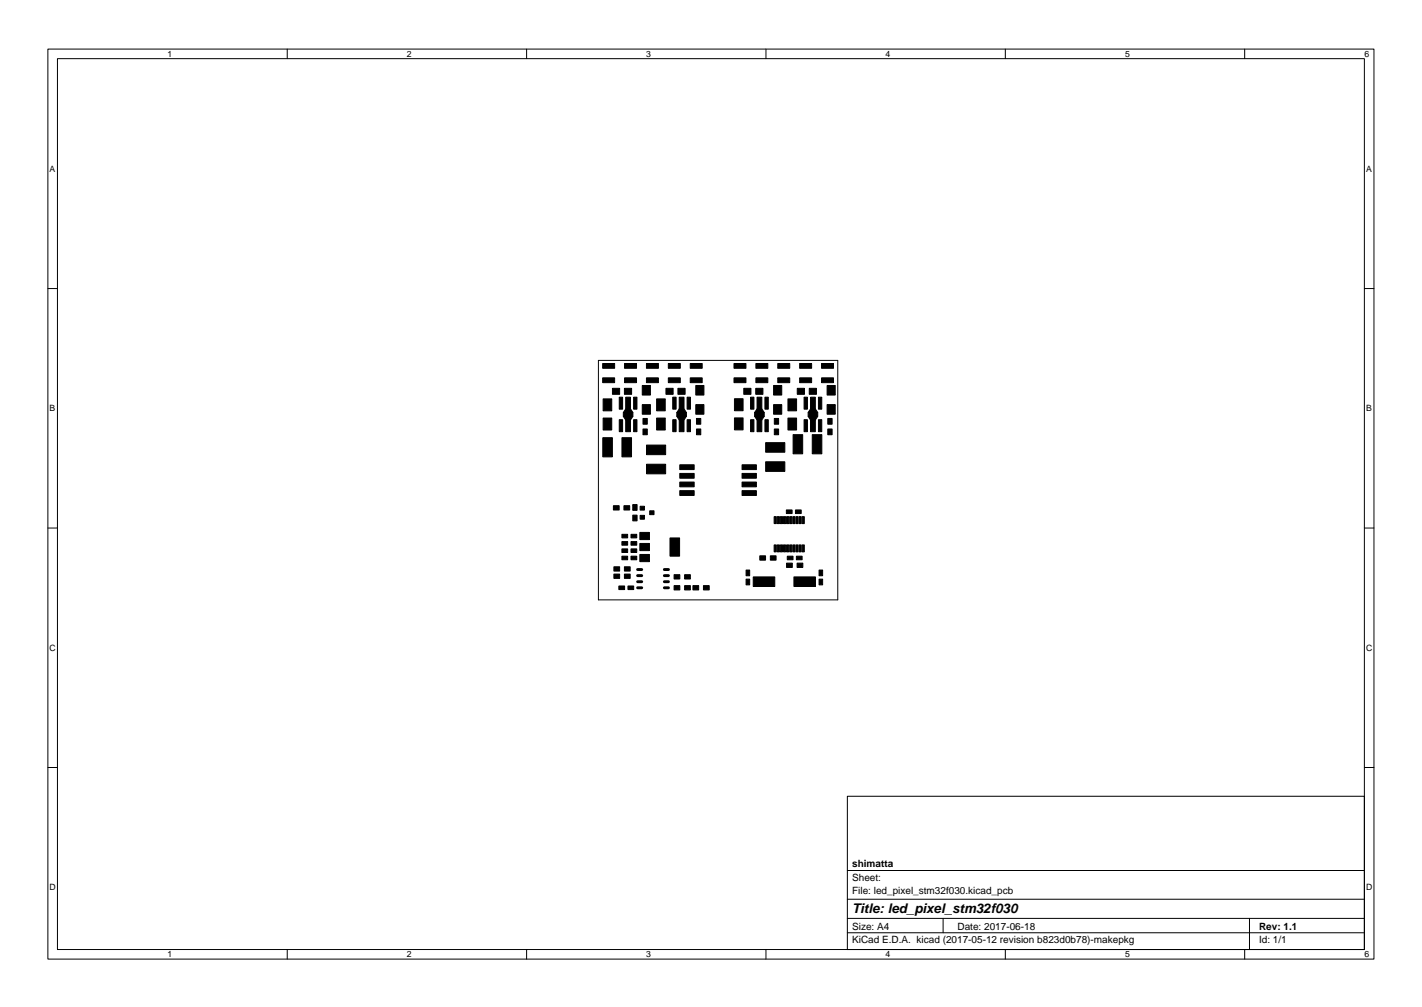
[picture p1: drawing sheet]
<svg xmlns="http://www.w3.org/2000/svg" width="297mm" height="210mm" viewBox="0 0 297 210" stroke-linecap="round" stroke-linejoin="round" font-family="sans-serif">
<defs><g id="words">
<text font-size="2.8" x="178" y="190.6">Title: led_pixel_stm32f030</text>
<g font-size="2.1">
<text x="178" y="184">Sheet:</text>
<text x="178" y="181">shimatta</text>
<text x="178" y="186.7">File: led_pixel_stm32f030.kicad_pcb</text>
<text x="178" y="196.9">KiCad E.D.A. kicad (2017-05-12 revision b823d0b78)-makepkg</text>
<text x="178" y="194.1">Size: A4</text>
<text x="200" y="194.1">Date: 2017-06-18</text>
<text x="263" y="194.1">Rev: 1.1</text>
<text x="263" y="196.9">Id: 1/1</text>
</g>
<g font-size="1.8">
<text x="35" y="11.9">1</text>
<text x="85" y="11.9">2</text>
<text x="135" y="11.9">3</text>
<text x="185" y="11.9">4</text>
<text x="235" y="11.9">5</text>
<text x="285" y="11.9">6</text>
<text x="10.3" y="35.9">A</text>
<text x="285.3" y="35.9">A</text>
<text x="10.3" y="85.9">B</text>
<text x="285.3" y="85.9">B</text>
<text x="10.3" y="135.9">C</text>
<text x="285.3" y="135.9">C</text>
<text x="10.3" y="185.9">D</text>
<text x="285.3" y="185.9">D</text>
<text x="35" y="199.9">1</text>
<text x="85" y="199.9">2</text>
<text x="135" y="199.9">3</text>
<text x="185" y="199.9">4</text>
<text x="235" y="199.9">5</text>
<text x="285" y="199.9">6</text>
</g>
</g></defs>
<g fill="none" stroke="#000" stroke-width=".21">
<path d="M10 10.2h277v190.1h-277zM12 12.2h273v186.1h-273zM60 10.2v2M110 10.2v2M160 10.2v2M210 10.2v2M260 10.2v2M10 60.2h2M125 75.2h50v50h-50zM285 60.2h2M10 110.2h2M285 110.2h2"/>
<path d="M10 160.2h2M177 166.3h108v32h-108zM285 160.2h2M60 198.3v2M110 198.3v2M160 198.3v2M177 194.8h108M177 191.8h108M177 187.8h108M177 181.8h108M197 191.8v3M210 198.3v2"/>
<path d="M260 198.3v2M261 191.8v6.5"/>
</g>
<g fill="#000" stroke="#000" stroke-width=".21">
<path d="M125.9 78.9h2.5v1h-2.5zM125.9 75.9h2.5v1h-2.5zM130.5 75.9h2.5v1h-2.5zM130.5 78.9h2.5v1h-2.5zM135 75.9h2.5v1h-2.5zM135 78.9h2.5v1h-2.5zM139.6 75.9h2.5v1h-2.5zM139.6 78.9h2.5v1h-2.5zM144.2 75.9h2.5v1h-2.5zM144.2 78.9h2.5v1h-2.5zM153.3 78.9h2.5v1h-2.5zM153.3 75.9h2.5v1h-2.5z"/>
<path d="M157.9 78.9h2.5v1h-2.5zM157.9 75.9h2.5v1h-2.5zM162.5 78.9h2.5v1h-2.5zM162.5 75.9h2.5v1h-2.5zM167 78.9h2.5v1h-2.5zM167 75.9h2.5v1h-2.5zM171.6 75.9h2.5v1h-2.5zM171.6 78.9h2.5v1h-2.5zM126 83.3h1.8v2.5h-1.8zM126 87.3h1.8v2.5h-1.8zM125.9 91.4h2v4h-2zM127.9 81.1h1.5v1.2h-1.5z"/>
<path d="M129.4 82.9h.7v2.5h-.7zM129.4 87.6h.7v2.5h-.7zM130.7 85.4h1l.5 .7h-2zM130.2 86.1h2v.8h-2zM130.4 81.1h1.5v1.2h-1.5zM130.7 87.6h1v2.5h-1zM130.7 82.9h1v2.5h-1zM129.9 91.4h2v4h-2zM130.2 86.9h2l-.5 .8h-1zM132.4 82.9h.7v2.5h-.7zM132.4 87.6h.7v2.5h-.7zM134.3 89.6h.9v1.2h-.9z"/>
<path d="M134.3 87.4h.9v1.2h-.9zM134.2 84.5h1.7v2h-1.7zM134.2 80.5h1.7v2h-1.7zM137.2 87.3h1.8v2.5h-1.8zM137.2 83.3h1.8v2.5h-1.8zM135 96.9h4v2h-4zM135 92.9h4v2h-4zM139.1 81.1h1.5v1.2h-1.5zM140.5 82.9h.7v2.5h-.7zM140.5 87.6h.7v2.5h-.7zM141.9 85.4h1l.5 .7h-2zM141.4 86.1h2v.8h-2z"/>
<path d="M141.6 81.1h1.5v1.2h-1.5zM141.9 87.6h1v2.5h-1zM141.9 82.9h1v2.5h-1zM142 98.8h3v1h-3zM142 97h3v1h-3zM141.4 86.9h2l-.5 .8h-1zM143.5 82.9h.7v2.5h-.7zM143.5 87.6h.7v2.5h-.7zM145.5 87.4h.9v1.2h-.9zM145.5 89.6h.9v1.2h-.9zM145.3 80.5h1.7v2h-1.7zM145.3 84.5h1.7v2h-1.7z"/>
<path d="M153.4 87.3h1.8v2.5h-1.8zM153.4 83.3h1.8v2.5h-1.8zM155 98.8h3v1h-3zM155 97h3v1h-3zM155.4 81.1h1.5v1.2h-1.5zM156.8 82.9h.7v2.5h-.7zM156.8 87.6h.7v2.5h-.7zM158.1 85.4h1l.5 .7h-2zM157.6 86.1h2v.8h-2zM157.9 81.1h1.5v1.2h-1.5zM158.1 87.6h1v2.5h-1zM158.1 82.9h1v2.5h-1z"/>
<path d="M157.6 86.9h2l-.5 .8h-1zM159.8 82.9h.7v2.5h-.7zM159.8 87.6h.7v2.5h-.7zM161.7 89.6h.9v1.2h-.9zM161.7 87.4h.9v1.2h-.9zM161.6 80.5h1.7v2h-1.7zM161.6 84.5h1.7v2h-1.7zM159.9 92.4h4v2h-4zM159.9 96.4h4v2h-4zM164.6 83.3h1.8v2.5h-1.8zM164.6 87.3h1.8v2.5h-1.8zM166.5 81.1h1.5v1.2h-1.5z"/>
<path d="M165.7 90.8h2v4h-2zM168 82.9h.7v2.5h-.7zM168 87.6h.7v2.5h-.7zM169.3 85.4h1l.5 .7h-2zM168.8 86.1h2v.8h-2zM169 81.1h1.5v1.2h-1.5zM169.3 87.6h1v2.5h-1zM169.3 82.9h1v2.5h-1zM168.8 86.9h2l-.5 .8h-1zM171 82.9h.7v2.5h-.7zM171 87.6h.7v2.5h-.7zM169.7 90.8h2v4h-2z"/>
<path d="M172.9 87.4h.9v1.2h-.9zM172.9 89.6h.9v1.2h-.9zM172.8 84.5h1.7v2h-1.7zM172.8 80.5h1.7v2h-1.7zM128.2 118.3h1.2v.9h-1.2zM128.1 105.6h1.2v.9h-1.2zM130.4 118.3h1.2v.9h-1.2zM129.9 114.6h1.2v.8h-1.2zM129.9 116.1h1.2v.8h-1.2zM129.9 113.1h1.2v.7h-1.2zM129.9 111.6h1.2v.7h-1.2zM130.3 105.6h1.2v.9h-1.2z"/>
<path d="M131.8 114.6h1.2v.8h-1.2zM131.8 116.1h1.2v.8h-1.2zM131.8 113.1h1.2v.7h-1.2zM131.8 111.6h1.2v.7h-1.2zM132.2 105.4h.9v1.2h-.9zM132.2 107.6h.9v1.2h-.9zM133.7 111.2h2v1.5h-2zM133.7 115.8h2v1.5h-2zM133.7 113.5h2v1.5h-2zM133.7 107.6h.9v.8h-.9zM133.7 105.7h.9v.8h-.9zM135.7 106.7h.9v.8h-.9z"/>
<path d="M140 112.3h2v3.8h-2zM142 102.4h3v1h-3zM142 100.6h3v1h-3zM140.8 120h1.2v.9h-1.2zM143 120h1.2v.9h-1.2zM155 100.6h3v1h-3zM155 102.4h3v1h-3zM158.7 116.1h1.2v.9h-1.2zM160.9 116.1h1.2v.9h-1.2zM161.7 107.9h.5v1.4h-.5zM161.7 113.8h.5v1.4h-.5zM162.4 107.9h.4v1.4h-.4z"/>
<path d="M162.4 113.8h.4v1.4h-.4zM163 107.9h.5v1.4h-.5zM163 113.8h.5v1.4h-.5zM163.7 107.9h.4v1.4h-.4zM163.7 113.8h.4v1.4h-.4zM164.3 106.5h1.2v.7h-1.2zM164.5 116.1h1.2v.8h-1.2zM164.3 107.9h.5v1.4h-.5zM164.3 113.8h.5v1.4h-.5zM165 107.9h.4v1.4h-.4zM165 113.8h.4v1.4h-.4zM164.3 117.6h1.2v.9h-1.2z"/>
<path d="M165.6 107.9h.5v1.4h-.5zM165.6 113.8h.5v1.4h-.5zM166.2 106.5h1.2v.7h-1.2zM166.4 116.1h1.2v.8h-1.2zM166.3 107.9h.4v1.4h-.4zM166.3 113.8h.4v1.4h-.4zM166.9 107.9h.5v1.4h-.5zM166.9 113.8h.5v1.4h-.5zM166.5 117.6h1.2v.9h-1.2zM167.6 107.9h.4v1.4h-.4zM167.6 113.8h.4v1.4h-.4zM128.2 119.9h1.2v.9h-1.2z"/>
<path d="M130.4 119.9h1.2v.9h-1.2zM129.3 122.4h1.2v.7h-1.2zM131.2 122.4h1.2v.7h-1.2zM140.8 122.3h1.2v.9h-1.2zM143 122.3h1.2v.9h-1.2zM144.7 122.3h1.2v.9h-1.2zM146.9 122.3h1.2v.9h-1.2zM155.8 119h.8v1.2h-.8zM155.8 120.9h.8v1.2h-.8zM157.3 120.5h4.5v2h-4.5zM165.8 120.5h4.5v2h-4.5zM171.1 120.9h.7v1.2h-.7z"/>
<path d="M171.1 119h.7v1.2h-.7z"/>
</g>
<path d="M133.2 118.9h.8M138.8 118.9h.8M133.2 122.7h.8M133.2 121.5h.8M133.2 120.2h.8M138.8 122.7h.8M138.8 121.5h.8M138.8 120.2h.8" fill="none" stroke="#000" stroke-width=".61"/>
<use href="#words"/>
</svg>
